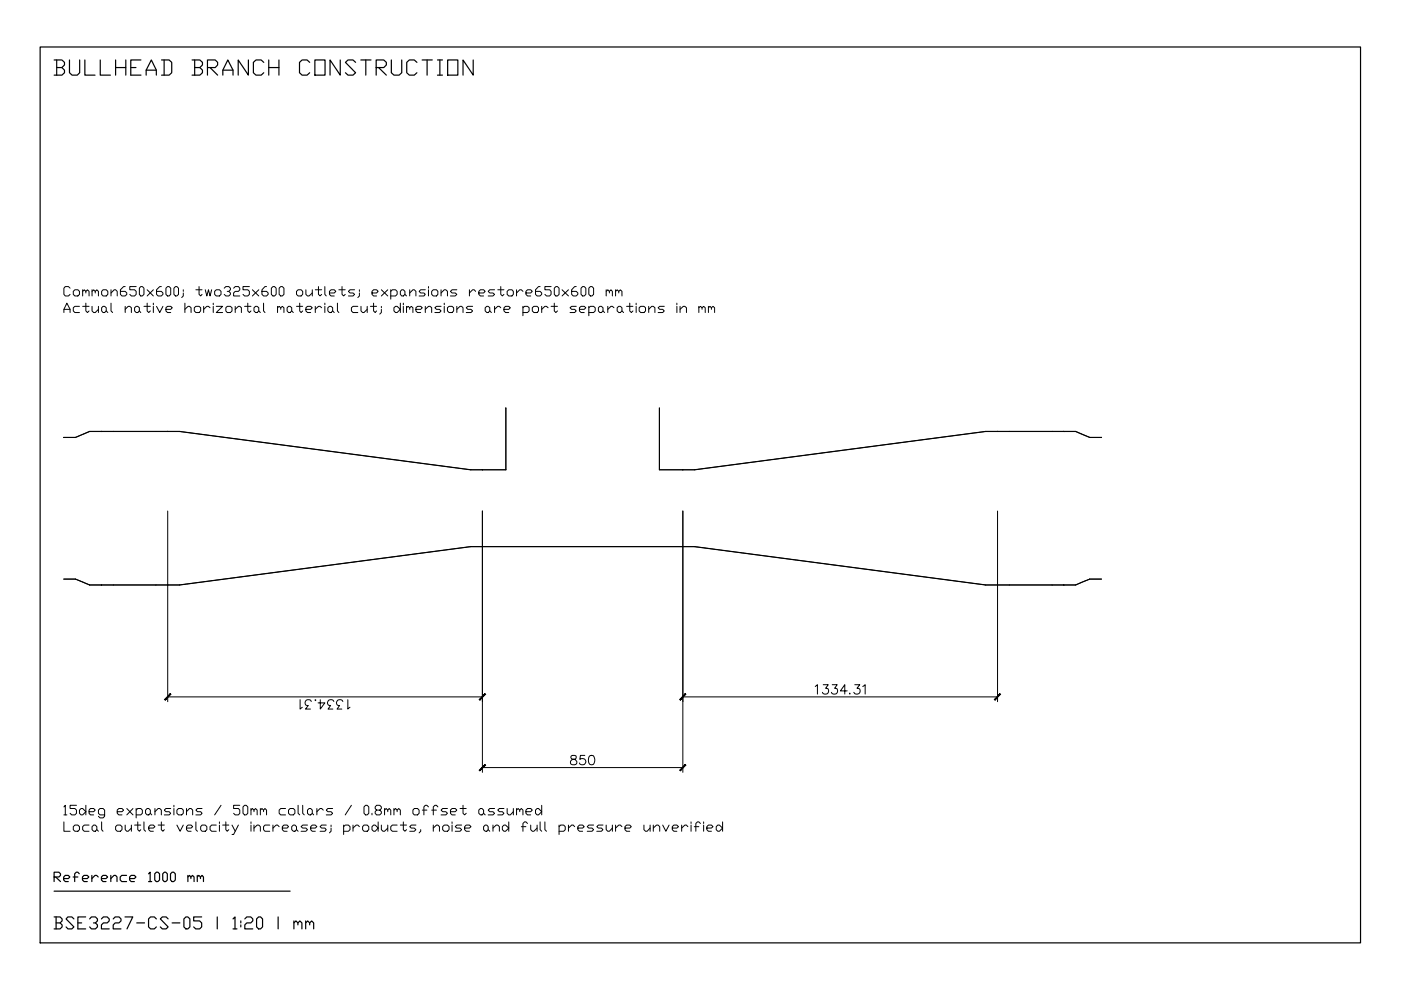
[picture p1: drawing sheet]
<svg xmlns="http://www.w3.org/2000/svg" width="297mm" height="210mm" viewBox="0 0 297 210" stroke-linecap="round" stroke-linejoin="round" font-family="sans-serif">
<defs><g id="words">
<text font-size="6.6" x="10.2" y="17.3">BULLHEAD BRANCH CONSTRUCTION</text>
<text font-size="5.7" x="10.2" y="198.3">BSE3227-CS-05 | 1:20 | mm</text>
<text font-size="5.3" x="119.6" y="163.3">850</text>
<text font-size="4.9" x="10.2" y="188">Reference 1000 mm</text>
</g></defs>
<!-- layer: NOTES -->
<g fill="none" stroke="#000" stroke-width=".21">
<path d="M13.5 66.3v-.7l.7-1.3 .7 1.3v.7M13.5 65.6h1.4M14.9 61.1l-.4-.3h-.7l-.3 .3v1.3l.3 .4h.7l.4-.4M15.5 61.8l.4-.4h.6l.3 .4v.6l-.3 .4h-.6l-.4-.4zM16.8 65h-.9l-.4 .2v.7l.4 .4h.9M17.5 61.8l.4-.4 .3 .4v.3M17.5 61.4v1.4M17.5 65h1.4M18.2 61.8l.3-.4 .4 .4v1M18.2 64.3v1.6l.3 .4 .4-.4M19.5 61.8l.4-.4 .3 .4v.3M19.5 65v.9l.4 .4h.3l.7-.7"/>
<path d="M19.5 61.4v1.4M20.2 61.8l.3-.4 .4 .4v1M20.9 65v1.3M21.8 61.4h.7l.4 .4v.6l-.4 .4h-.7l-.3-.4v-.6zM21.8 65h.4l.3 .2v.7l-.3 .4h-.4l-.3-.4v-.7zM22.5 65.9l.4 .4M23.5 62.1l.7-.7h.3l.3 .4v1M23.5 64.3v1.6l.4 .4M23.5 61.4v1.4M26.5 60.8h-.3l-.7 .6v1l.4 .4h.6l.4-.4v-.3l-.4-.3h-1M26.5 65.6l.7-.6h.3l.4 .2v1.1M26.5 65v1.3"/>
<path d="M28.5 65.2l.4-.2h.3l.3 .2v.7l-.3 .4h-.3l-.4-.4zM28.9 60.8h-1.4v.6h1l.4 .4v.6l-.4 .4h-.6l-.4-.4M29.5 65.9l.3 .4M29.8 60.8h.4l.3 .3v1.3l-.3 .4h-.4l-.3-.4v-1.3zM30.5 65h1.4M31.2 64.3v1.6l.3 .4 .4-.4M31.2 61.4l1.3 1.4M32.5 61.4l-1.3 1.4M32.5 64.3v.3M32.5 65v1.3M33.2 65l.7 1.3 .6-1.3M34.2 60.8h-.3l-.7 .6v1l.3 .4h.7l.3-.4v-.3l-.3-.3h-1"/>
<path d="M35.2 61.1l.3-.3h.4l.3 .3v1.3l-.3 .4h-.4l-.3-.4zM35.2 65.6h1l.3-.4-.3-.2h-.7l-.3 .2v.7l.3 .4h.7M36.9 61.1l.3-.3h.3l.3 .3v1.3l-.3 .4h-.3l-.3-.4zM38.9 62.1v.7l-.4 .3M38.9 61.4v.4M39.2 65.6l.7-.6h.3l.3 .2v1.1M39.2 64.3v2M41.2 65.2l.3-.2h.7l.3 .2v.7l-.3 .4h-.7l-.3-.4zM41.5 61.4h1.3M42.2 60.8v1.6l.3 .4 .3-.4M43.2 65v1.3M43.5 61.4l.4 1.4 .3-1.4 .3 1.4 .4-1.4"/>
<path d="M44.5 65.2l-.3-.2h-.3l-.7 .6M45.2 64.3v.3M45.2 65v1.3M45.5 61.8l.3-.4h.7l.4 .4v.6l-.4 .4h-.7l-.3-.4zM45.8 65h1.4l-1.4 1.3h1.4M47.5 61.1l.4-.3h.6l.4 .3v.3l-.4 .4h-.3M47.9 65.2l.3-.2h.7l.3 .2v.7l-.3 .4h-.7l-.3-.4zM48.5 61.8l.4 .3v.3l-.4 .4h-.6l-.4-.4M49.5 61.1l.4-.3h.6l.3 .3v.3l-.3 .4h-.6l-.4 .3v.7h1.3M49.9 65.6l.6-.6h.3l.4 .2v1.1M49.9 65v1.3M51.9 65h1.3"/>
<path d="M52.5 64.3v1.6l.4 .4 .3-.4M52.9 60.8h-1.4v.6h1l.4 .4v.6l-.4 .4h-.6l-.4-.4M53.5 61.4l1.4 1.4M53.8 65.2l.4-.2h.3l.4 .2v.7l-.4 .4h-.3l-.4-.4zM54.9 61.4l-1.4 1.4M54.9 65.9l.3 .4M55.9 64.3v1.6l.3 .4M56.5 60.8h-.3l-.7 .6v1l.4 .4h.6l.4-.4v-.3l-.4-.3h-1M57.5 61.1l.4-.3h.3l.3 .3v1.3l-.3 .4h-.3l-.4-.4zM58.8 65.2l.4-.2 .3 .2v.4M58.8 65v1.3M59.2 61.1l.3-.3h.4l.3 .3v1.3l-.3 .4h-.4l-.3-.4z"/>
<path d="M59.5 65.2l.4-.2 .3 .2v1.1M60.9 65.2l.3-.2h.3l.3 .2v.7l-.3 .4h-.3l-.3-.4zM61.8 65.9l.4 .4M62.9 61.8l.3-.4h.6l.4 .4v.6l-.4 .4h-.6l-.3-.4zM62.9 65h1.3M63.5 64.3v1.6l.3 .4 .4-.4M64.9 61.4v1l.3 .4h.3l.7-.7M64.9 65.6h1l.3-.4-.3-.2h-.7l-.3 .2v.7l.3 .4h.7M66.2 61.4v1.4M66.8 61.4h1.4M66.8 65v1.3M67.5 60.8v1.6l.4 .4 .3-.4"/>
<path d="M68.2 65.2l-.3-.2h-.4l-.7 .6M68.9 60.8v1.6l.3 .4M68.9 64.3v.3M68.9 65v1.3M69.5 65.2l.3-.2h.4l.3 .2v.7l-.3 .4h-.4l-.3-.4zM69.8 62.1h1.1l.3-.3-.3-.4h-.7l-.4 .4v.6l.4 .4h.7M70.5 65.9l.4 .4M71.5 64.3v1.6l.3 .4M71.8 61.4h1.4M72.5 60.8v1.6l.4 .4 .3-.4M75.2 61.4h-1l-.3 .4 .3 .3h.6l.4 .3-.4 .4h-.9M75.9 65h-1.1l-.3 .2v.7l.3 .4h1.1"/>
<path d="M76.2 62.1v.7l-.3 .3M76.2 61.4v.4M76.5 65v.9l.4 .4h.3l.7-.7M77.9 65v1.3M78.5 65h1.3M78.9 62.1h.9l.4-.3-.4-.4h-.6l-.3 .4v.6l.3 .4h.6M79.2 64.3v1.6l.3 .4 .3-.4M80.9 65.6v.7l-.4 .3M80.9 61.4l1.3 1.4M80.9 65v.2M82.2 61.4l-1.3 1.4M82.8 61.8l.4-.4h.7l.3 .4v.6l-.3 .4h-1.1"/>
<path d="M82.8 61.4v2M83.5 65.2l.4-.2h.3l.7 .6-.7 .7h-.3l-.4-.4zM84.9 64.3v2M85.2 61.4h.3l.4 .4v.6l-.4 .4h-.3l-.3-.4v-.6zM85.5 64.3v.3M85.5 65v1.3M85.9 62.4l.3 .4M86.2 65.2l.3-.2 .4 .2v.4M86.2 65v1.3M86.9 62.1l.6-.7h.3l.4 .4v1M86.9 65.2l.3-.2 .3 .2v1.1M86.9 61.4v1.4"/>
<path d="M88.2 65.6h1l.3-.4-.3-.2h-.7l-.3 .2v.7l.3 .4h.7M90.2 61.4h-1l-.3 .4 .3 .3h.7l.3 .3-.3 .4h-1M90.2 65.6l.6-.6h.4l.3 .2v1.1M90.2 65v1.3M90.8 60.8v.3M90.8 61.4v1.4M91.5 61.8l.4-.4h.6l.3 .4v.6l-.3 .4h-.6l-.4-.4zM93.5 62.1l.7-.7h.3l.4 .4v1M93.5 65h-1l-.3 .2 .3 .4h.7l.3 .3-.3 .4h-1M93.5 61.4v1.4M94.2 64.3v.3M94.2 65v1.3"/>
<path d="M94.9 65.2l.3-.2h.6l.4 .2v.7l-.4 .4h-.6l-.3-.4zM96.9 61.4h-1.1l-.3 .4 .3 .3h.7l.4 .3-.4 .4h-1M96.9 65.6l.6-.6h.4l.3 .2v1.1M96.9 65v1.3M99.5 61.4v1.4M100.2 65h-1l-.4 .2 .4 .4h.7l.3 .3-.3 .4h-1.1M100.8 61.8l-.3-.4h-.3l-.7 .7M101.5 62.1h1l.4-.3-.4-.4h-.6l-.4 .4v.6l.4 .4h.6M102.9 65.2l.3-.2h.3l.3 .2v.7l-.3 .4h-.3l-.3-.4zM103.8 65.9l.4 .4M104.9 61.4h-1.1l-.3 .4 .3 .3h.7l.4 .3-.4 .4h-1M104.9 65v1.3"/>
<path d="M105.5 61.4h1.3M106.2 60.8v1.6l.3 .4 .3-.4M106.2 65.2l-.3-.2h-.4l-.6 .6M106.8 65.6h1.1l.3-.4-.3-.2h-.7l-.4 .2v.7l.4 .4h.7M107.5 61.8l.4-.4h.6l.3 .4v.6l-.3 .4h-.6l-.4-.4zM109.5 61.4v1.4M110.9 61.8l-.4-.4h-.3l-.7 .7M110.9 65.2l.3-.2h.6l.4 .2v.7l-.4 .4h-.9M110.9 65v1.9M111.5 62.1h1l.4-.3-.4-.4h-.7l-.3 .4v.6l.3 .4h.7M112.9 65.2l.3-.2h.7l.3 .2v.7l-.3 .4h-.7l-.3-.4zM114.5 60.8h-.3l-.7 .6v1l.4 .4h.6l.4-.4v-.3l-.4-.3h-1"/>
<path d="M114.9 65v1.3M116.2 65.2l-.3-.2h-.4l-.6 .6M116.8 60.8h-1.3v.6h1l.3 .4v.6l-.3 .4h-.6l-.4-.4M116.8 65h1.4M117.5 61.1l.4-.3h.3l.3 .3v1.3l-.3 .4h-.3l-.4-.4zM117.5 64.3v1.6l.4 .4 .3-.4M119.2 61.4l1.3 1.4M120.5 61.4l-1.3 1.4M122.2 60.8h-.4l-.6 .6v1l.3 .4h.7l.3-.4v-.3l-.3-.3h-1M122.2 65h-1l-.3 .2 .3 .4h.6l.4 .3-.4 .4h-.9M122.9 65.6h1l.3-.4-.3-.2h-.7l-.3 .2v.7l.3 .4h.7M123.2 61.1l.3-.3h.4l.3 .3v1.3l-.3 .4h-.4l-.3-.4z"/>
<path d="M124.8 61.1l.4-.3h.3l.4 .3v1.3l-.4 .4h-.3l-.4-.4zM124.8 65.2l.4-.2h.7l.3 .2v.7l-.3 .4h-1.1M124.8 65v1.9M126.9 65.2l.3-.2h.3l.3 .2v.7l-.3 .4h-.3l-.3-.4zM127.8 65.9l.4 .4M128.5 61.8l.4-.4 .3 .4v.3M128.5 61.4v1.4M128.9 65v1.3M129.2 61.8l.3-.4 .3 .4v1M130.2 65.2l-.4-.2h-.3l-.6 .6M130.5 61.8l.4-.4 .3 .4v.3M130.5 61.4v1.4"/>
<path d="M130.9 65.2l.3-.2h.3l.4 .2v.7l-.4 .4h-.3l-.3-.4zM131.2 61.8l.3-.4 .4 .4v1M131.9 65.9l.3 .4M132.8 65h1.4M133.5 64.3v1.6l.4 .4 .3-.4M134.9 64.3v.3M134.9 65v1.3M135.5 65.2l.3-.2h.7l.4 .2v.7l-.4 .4h-.7l-.3-.4zM137.5 65.6l.7-.6h.3l.4 .2v1.1M137.5 65v1.3M140.8 65h-.9l-.4 .2 .4 .4h.6l.3 .3-.3 .4h-1M143.5 64.3v.3"/>
<path d="M143.5 65v1.3M144.2 65.6l.7-.6h.3l.3 .2v1.1M144.2 65v1.3M148.2 65.2l.3-.2 .3 .2v.4M148.2 65v1.3M148.8 65.2l.4-.2 .3 .2v1.1M150.2 65.2l.3-.2 .3 .2v.4M150.2 65v1.3M150.8 65.2l.4-.2 .3 .2v1.1M13.5 171.1l.3-.4v2.1M13.5 174.3v1.9h1.4M13.5 172.8h.7"/>
<path d="M15.5 175.3l.4-.4h.6l.3 .4v.6l-.3 .3h-.6l-.4-.3zM16.2 170.7h-1.3v.7h1l.3 .4v.6l-.3 .4h-.7l-.3-.4M16.8 171.8l.4-.4h.3l.7 .7-.7 .7h-.3l-.4-.4zM18.2 170.7v2.1M18.9 172.1h1l.3-.3-.3-.4h-.7l-.3 .4v.6l.3 .4h.7M18.9 174.9h-1l-.4 .4v.6l.4 .3h1M19.5 175.3l.4-.4h.3l.3 .4v.6l-.3 .3h-.3l-.4-.3zM20.5 175.9l.4 .3M21.5 174.3v1.6l.3 .3M22.2 172.8h-1l-.3-.4v-.6l.3-.4h.6l.4 .4v1.3l-.4 .3h-.6l-.3-.3M24.5 175.3l.3-.4h.7l.4 .4v.6l-.4 .3h-.7l-.3-.3zM24.8 172.1h1.1l.3-.3-.3-.4h-.7l-.4 .4v.6l.4 .4h.7"/>
<path d="M26.5 174.9v1l.4 .3h.3l.7-.6M26.9 171.4l1.3 1.4M27.9 174.9v1.3M28.2 171.4l-1.3 1.4M28.5 174.9h1.3M28.9 171.8l.3-.4h.6l.4 .4v.6l-.4 .4h-.9M28.9 171.4v2M29.2 174.3v1.6l.3 .3 .3-.3M30.5 174.3v1.6l.4 .3M30.9 171.8l.3-.4h.3l.4 .4v.6l-.4 .4h-.3l-.3-.4zM31.5 175.6h1l.4-.3-.4-.4h-.6l-.4 .4v.6l.4 .3h.6M31.9 172.4l.3 .4"/>
<path d="M32.9 172.1l.6-.7h.4l.3 .4v1M32.9 171.4v1.4M33.5 174.9h1.3M34.2 174.3v1.6l.3 .3 .3-.3M36.2 171.4h-1l-.4 .4 .4 .3h.7l.3 .3-.3 .4h-1.1M36.9 170.7v.4M36.9 171.4v1.4M37.5 171.8l.3-.4h.7l.4 .4v.6l-.4 .4h-.7l-.3-.4zM37.5 174.9l.7 1.3 .7-1.3M39.5 172.1l.7-.7h.3l.4 .4v1M39.5 175.6h1l.4-.3-.4-.4h-.6l-.4 .4v.6l.4 .3h.6M39.5 171.4v1.4"/>
<path d="M41.5 174.3v1.6l.4 .3M42.8 171.4h-.9l-.4 .4 .4 .3h.6l.3 .3-.3 .4h-1M42.8 174.9h.7l.4 .4v.6l-.4 .3h-.7l-.3-.3v-.6zM45.8 174.9h-.9l-.4 .4v.6l.4 .3h.9M46.5 174.3v.3M46.5 174.9v1.3M46.9 170.7l-1.4 2.1M47.2 174.9h1.3M47.9 174.3v1.6l.3 .3 .3-.3M49.2 174.9l.7 1.3M50.5 174.9l-1 2h-.3M50.8 170.7h-1.3v.7h1l.3 .4v.6l-.3 .4h-.6l-.4-.4"/>
<path d="M51.5 171.1l.4-.4h.3l.3 .4v1.3l-.3 .4h-.3l-.4-.4zM53.2 171.8l.3-.4 .3 .4v.3M53.2 171.4v1.4M53.2 174.3v.3M53.2 174.9v1.3M53.8 171.8l.4-.4 .3 .4v1M53.8 175.6l.7-.7h.4l.3 .4v.9M53.8 174.9v1.3M55.2 171.8l.3-.4 .4 .4v.3M55.2 171.4v1.4M55.9 171.8l.3-.4 .3 .4v1M57.2 174.9h-1l-.3 .4v.6l.3 .3h1"/>
<path d="M57.9 174.9v1.3M59.2 175.3l-.4-.4h-.3l-.6 .7M59.9 175.6h1l.3-.3-.3-.4h-.7l-.3 .4v.6l.3 .3h.7M60.5 171.4h-1l-.3 .4v.6l.3 .4h1M61.2 171.8l.3-.4h.7l.3 .4v.6l-.3 .4h-.7l-.3-.4zM61.8 175.3l.4-.4h.3l.4 .4v.6l-.4 .3h-.3l-.4-.3zM62.9 175.9l.3 .3M63.2 170.7v1.7l.3 .4M64.2 170.7v1.7l.3 .4M65.2 171.8l.3-.4h.4l.3 .4v.6l-.3 .4h-.4l-.3-.4zM65.2 174.9h-1l-.4 .4 .4 .3h.7l.3 .3-.3 .3h-1.1M65.9 175.6h.9l.4-.3-.4-.4h-.6l-.3 .4v.6l.3 .3h.6"/>
<path d="M66.2 172.4l.3 .4M67.2 171.4v1.4M68.5 171.8l-.3-.4h-.3l-.7 .7M69.2 174.9h-1l-.3 .4 .3 .3h.7l.3 .3-.3 .3h-1M70.2 175.6v.6l-.4 .4M70.2 174.9v.4M70.5 171.4h-1l-.3 .4 .3 .3h.7l.3 .3-.3 .4h-1M72.9 175.3l.3-.4h.7l.3 .4v.6l-.3 .3h-1M72.9 174.9v2M74.5 170.7l-1.3 2.1M74.8 174.9v1.3M76.2 175.3l-.3-.4h-.4l-.7 .7"/>
<path d="M77.2 171.1l.3-.4h.4l.3 .4v1.3l-.3 .4h-.4l-.3-.4zM77.2 174.9h.7l.3 .4v.6l-.3 .3h-.7l-.3-.3v-.6zM78.9 175.3l.3-.4h.3l.7 .7-.7 .6h-.3l-.3-.3zM78.9 172.4v.4M79.8 171.8l-.3-.4v-.3l.3-.4h.7l.4 .4v.3l-.4 .4h-.7l-.3 .3v.3l.3 .4h.7l.4-.4v-.3l-.4-.3M80.2 174.3v1.9M80.9 174.9v1l.3 .3h.3l.7-.6M81.5 171.8l.4-.4 .3 .4v.3M81.5 171.4v1.4M82.2 171.8l.3-.4 .3 .4v1M82.2 174.9v1.3M83.5 171.8l.4-.4 .3 .4v.3"/>
<path d="M83.5 171.4v1.4M84.2 171.8l.3-.4 .4 .4v1M84.2 174.9h-1l-.4 .4v.6l.4 .3h1M84.9 174.9h1.3M85.5 174.3v1.6l.4 .3 .3-.3M87.8 171.4h.7l.4 .4v.6l-.4 .4h-.7l-.3-.4v-.6zM88.2 174.9h-1l-.3 .4 .3 .3h.6l.4 .3-.4 .3h-.9M89.2 175.9v.3l-.3 .4M89.5 171.8h1M90.8 171.1l-.3-.4h-.3l-.3 .4v1.7M91.5 171.8h1M91.9 175.6l.6-.7h.3l.4 .4v.9"/>
<path d="M91.9 174.9v1.3M92.8 171.1l-.3-.4h-.3l-.3 .4v1.7M93.9 175.3l.3-.4h.7l.3 .4v.6l-.3 .3h-.7l-.3-.3zM94.9 171.4h-1l-.4 .4 .4 .3h.6l.4 .3-.4 .4h-1M95.5 172.1h1l.4-.3-.4-.4h-.7l-.3 .4v.6l.3 .4h.7M95.8 174.3v.3M95.8 174.9v1.3M97.5 171.4h1.3M97.9 174.9h-1l-.4 .4 .4 .3h.6l.4 .3-.4 .3h-1M98.2 170.7v1.7l.3 .4 .3-.4M98.5 175.6h1l.4-.3-.4-.4h-.7l-.3 .4v.6l.3 .3h.7M101.5 171.8l.4-.4h.3l.3 .4v.6l-.3 .4h-.3l-.4-.4z"/>
<path d="M102.5 175.3l.4-.4h.3l.3 .4v.6l-.3 .3h-.3l-.4-.3zM102.5 172.4l.4 .4M103.5 175.9l.3 .3M104.5 175.6l.7-.7h.3l.4 .4v.9M104.5 174.9v1.3M104.9 171.4h-1.1l-.3 .4 .3 .3h.7l.4 .3-.4 .4h-1M106.5 175.3l.3-.4h.4l.7 .7-.7 .6h-.4l-.3-.3zM106.8 171.4h-.9l-.4 .4 .4 .3h.6l.3 .3-.3 .4h-1M107.5 171.4v1l.4 .4h.3l.6-.7M107.9 174.3v1.9M108.8 171.4v1.4M109.5 171.8l.4-.4 .3 .4v.3"/>
<path d="M109.5 171.4v1.4M110.2 171.8l.3-.4 .4 .4v1M110.5 175.3h1M111.5 172.1h1l.4-.3-.4-.4h-.7l-.3 .4v.6l.3 .4h.7M111.8 174.6l-.3-.3h-.3l-.3 .3v1.6M112.5 174.9v1l.4 .3h.3l.7-.6M113.5 171.8l.4-.4h.3l.7 .7-.7 .7h-.3l-.4-.4zM113.9 174.9v1.3M114.5 174.3v1.6l.4 .3M114.9 170.7v2.1M115.5 174.3v1.6l.4 .3M118.5 175.3l.4-.4h.6l.3 .4v.6l-.3 .3h-1"/>
<path d="M118.5 174.9v2M120.5 174.9v1.3M121.8 175.3l-.3-.4h-.3l-.7 .7M122.5 175.6h1l.4-.3-.4-.4h-.6l-.4 .4v.6l.4 .3h.6M125.9 174.9h-1.1l-.3 .4 .3 .3h.7l.4 .3-.4 .3h-1M127.8 174.9h-.9l-.4 .4 .4 .3h.6l.3 .3-.3 .3h-1M128.5 174.9v1l.4 .3h.3l.6-.6M129.8 174.9v1.3M130.5 174.9v1.3M131.9 175.3l-.4-.4h-.3l-.7 .7M132.5 175.6h1l.4-.3-.4-.4h-.7l-.3 .4v.6l.3 .3h.7M136.5 174.9v1l.4 .3h.3l.6-.6"/>
<path d="M137.8 174.9v1.3M138.5 175.6l.7-.7h.3l.4 .4v.9M138.5 174.9v1.3M140.5 174.9l.7 1.3 .7-1.3M142.5 175.6h1l.3-.3-.3-.4h-.6l-.4 .4v.6l.4 .3h.6M144.5 174.9v1.3M145.8 175.3l-.3-.4h-.3l-.7 .7M146.5 174.3v.3M146.5 174.9v1.3M147.2 175.3h1M148.5 174.6l-.3-.3h-.3l-.4 .3v1.6M149.2 174.3v.3"/>
<path d="M149.2 174.9v1.3M149.9 175.6h.9l.4-.3-.4-.4h-.6l-.3 .4v.6l.3 .3h.6M151.8 175.3l.4-.4h.3l.7 .7-.7 .6h-.3l-.4-.3zM153.2 174.3v1.9"/>
</g>
<!-- layer: MATERIAL -->
<g fill="none" stroke="#000" stroke-width=".21">
<path d="M21.5 91.5h14.1M21.5 91.5h.1M21.5 91.5h-2.5l-3 1.2-2.5 .1h2.5l3-1.3h2.5M35.6 91.5h2.5l61.7 8.1h2.5M35.6 91.5h.1M102.3 99.6h.1M102.3 99.6h4.9l.1-13.1v13.1h-5M144.8 99.6h.1M144.8 99.6h-5v-13.1v13.1h5M211.5 91.5h-2.5l-61.7 8.1h-2.5M211.5 91.5h.1M211.5 91.5h14.1"/>
<path d="M225.6 91.5h.1M225.6 91.5h2.4l3.1 1.2 2.5 .1h-2.5l-3.1-1.3h-2.4M102.3 115.9h.1M102.3 115.9h42.5M102.3 115.9h-2.5l-61.7 8.2M102.3 115.9h-2.5l-61.7 8.1M144.8 115.9h-42.5M144.8 115.9h2.5l61.7 8.2M144.8 115.9h2.5l61.7 8.1M13.5 122.8h2.5M13.5 122.8h.1M16 122.8l3 1.3"/>
<path d="M16 122.8l3 1.2M19 124.1h2.5M21.5 124.1h14.1M21.5 124v.1M35.6 124l2.5 .1M35.6 124h2.5M35.6 124v.1M209 124h2.5M211.5 124l-2.5 .1M211.5 124v.1M211.5 124.1h14.1M225.6 124v.1"/>
<path d="M225.6 124.1h2.4M231.1 122.8l-3.1 1.3M231.1 122.8l-3.1 1.2M231.1 122.8h2.5M233.6 122.8h.1"/>
</g>
<!-- layer: ANNOTATION -->
<g fill="none" stroke="#000" stroke-width=".21">
<path d="M35.6 108.3v40.5M102.3 108.3v55.5M144.8 108.3v55.5M211.5 108.3v40.5M35.6 147.8h66.7M63.6 148.4v1.9l.5-.3M66 148.7a.67 .67 0 0 0-1.1-.2 .67 .67 0 0 0 .2 1.1h.3l-.6 .7h1M66.8 148.4h.2l-.1 .2M67.9 148.4v1.9l1-1.3h-1.5M70.8 148.7a.69 .69 0 0 0-1.1-.2 .69 .69 0 0 0 .1 1.1h.3l-.5 .7h1M72.7 148.7a.69 .69 0 0 0-1.1-.2 .69 .69 0 0 0 .1 1.1h.3l-.5 .7h1M73.7 148.4v1.9l.5-.3"/>
<path d="M144.8 147.8h66.7M172.8 145.6l.5-.4v2M174.5 145.2h1.1l-.6 .7a.66 .66 0 0 1 .6 1 .66 .66 0 0 1-1.1 .1l-.1-.2M176.4 145.2h1.1l-.5 .7a.66 .66 0 0 1 .5 1 .66 .66 0 0 1-1.1 .1l-.1-.2M179.6 146.5h-1.4l.9-1.3v2M180.2 147l-.1 .1h.2M181.2 145.2h1.1l-.6 .7a.64 .64 0 0 1 .7 .8 .64 .64 0 0 1-.9 .5l-.3-.1-.2-.3M182.9 145.6l.5-.4v2M102.3 162.7h42.5"/>
</g>
<g fill="#000" stroke="#000" stroke-width=".21">
<path d="M36.1 147.1l-1.1 1.3 1.2-1.2zM36.1 147.1l-1.1 1.3-.1-.1z"/>
<path d="M101.6 148.3l.1 .1 1.1-1.3zM102.8 147.1l.2 .1-1.3 1.2z"/>
<path d="M145.3 147.1l-1.1 1.3 1.2-1.2zM145.3 147.1l-1.1 1.3-.1-.1z"/>
<path d="M212 147.1l-1.2 1.2 .1 .1zM212 147.1l.1 .1-1.2 1.2z"/>
<path d="M102.8 162.1l-1.1 1.3 1.3-1.2zM101.6 163.3l1.2-1.2-1.1 1.3z"/>
<path d="M144.1 163.3l.1 .1 1.1-1.3zM145.3 162.1l.1 .1-1.2 1.2z"/>
</g>
<!-- layer: BSA_DOC_FRAME -->
<path d="M8.5 10h280v189.9h-280z" fill="none" stroke="#000" stroke-width=".25"/>
<!-- layer: BSA_DOC_REFERENCE -->
<path d="M11.5 188.9h50" fill="none" stroke="#000" stroke-width=".25"/>
<use href="#words"/>
</svg>
